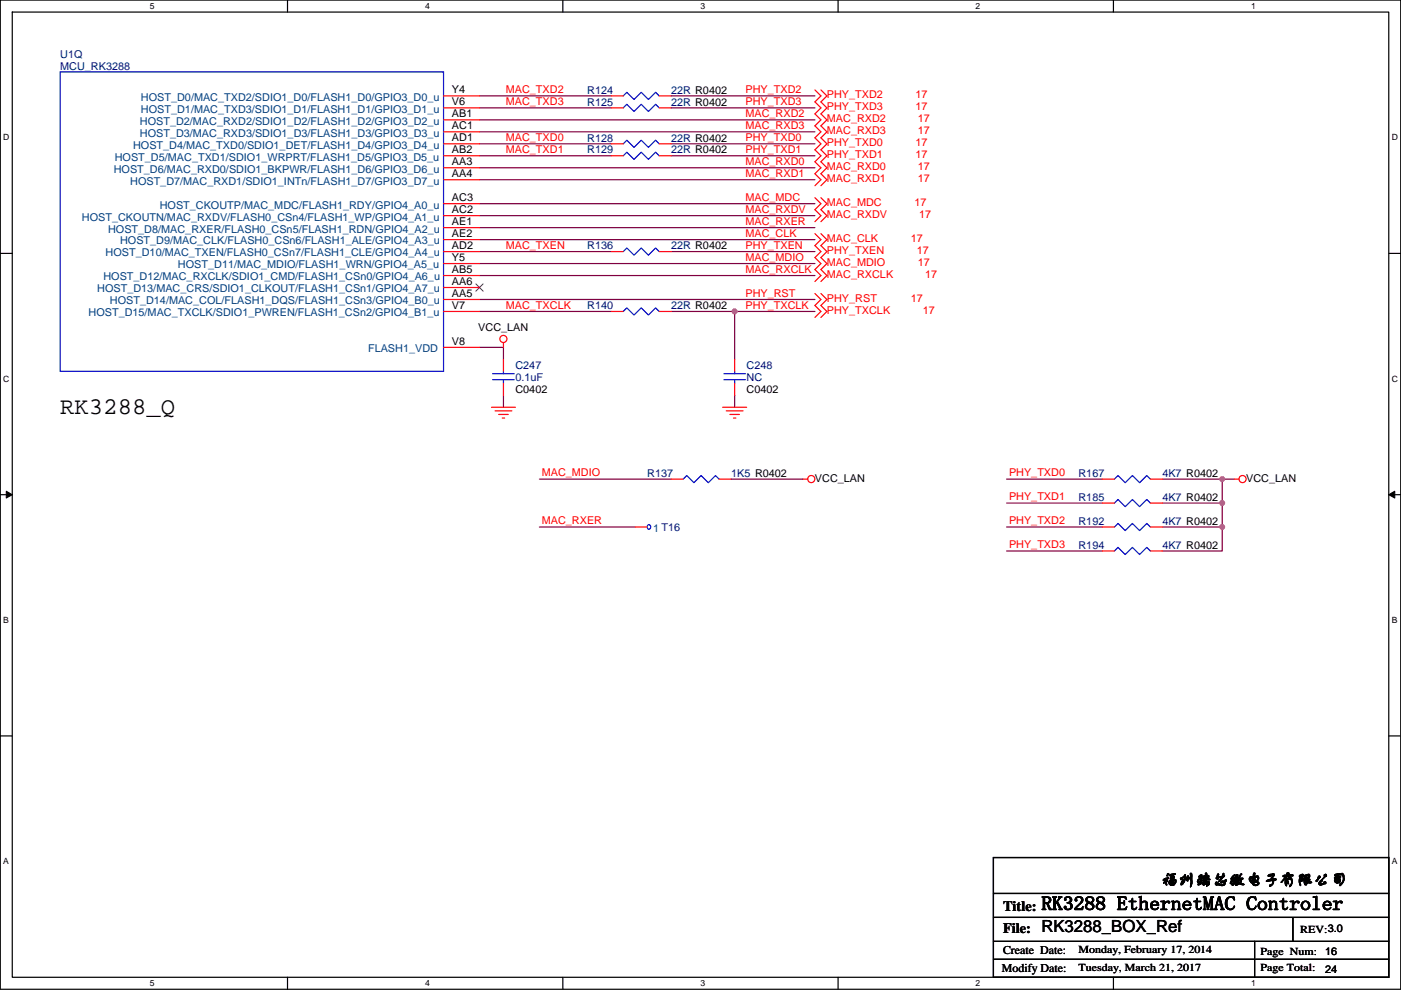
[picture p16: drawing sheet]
<svg xmlns="http://www.w3.org/2000/svg" width="297mm" height="210mm" viewBox="0 0 297 210" stroke-linecap="round" stroke-linejoin="round" font-family="sans-serif">
<defs><g id="words">
<text font-size="5.1" x="12.8" y="87.9">RK3288_Q</text>
<text font-size="4.1" x="220.8" y="193">RK3288 EthernetMAC Controler</text>
<g font-size="3.6">
<text x="246.2" y="187.7">福州瑞芯微电子有限公司</text>
<text x="220.8" y="197.8">RK3288_BOX_Ref</text>
</g>
<g font-size="3">
<text x="212.7" y="193.3">Title:</text>
<text x="212.7" y="197.9">File:</text>
</g>
<g font-size="2.5">
<text x="212.7" y="202.4">Create Date:</text>
<text x="212.4" y="206.2">Modify Date:</text>
</g>
<g font-size="2.3" fill="#000080">
<text x="12.8" y="12.2">U1Q</text>
<text x="12.8" y="14.8">MCU_RK3288</text>
<text x="124.5" y="19.9">R124</text>
<text x="124.5" y="22.4">R125</text>
<text x="142.3" y="19.9">22R R0402</text>
<text x="142.3" y="22.4">22R R0402</text>
<text x="124.5" y="30">R128</text>
<text x="124.5" y="32.6">R129</text>
<text x="142.3" y="30">22R R0402</text>
<text x="142.3" y="32.6">22R R0402</text>
<text x="124.5" y="52.9">R136</text>
<text x="142.3" y="52.9">22R R0402</text>
<text x="124.5" y="65.6">R140</text>
<text x="142.3" y="65.6">22R R0402</text>
<text x="109.3" y="78.3">C247</text>
<text x="109.3" y="80.8">0.1uF</text>
<text x="158.3" y="78.3">C248</text>
<text x="158.3" y="80.8">NC</text>
<text x="137.2" y="101.1">R137</text>
<text x="155" y="101.1">1K5 R0402</text>
<text x="228.7" y="101.1">R167</text>
<text x="246.4" y="101.1">4K7 R0402</text>
<text x="228.7" y="106.2">R185</text>
<text x="246.4" y="106.2">4K7 R0402</text>
<text x="228.7" y="111.3">R192</text>
<text x="246.4" y="111.3">4K7 R0402</text>
<text x="228.7" y="116.4">R194</text>
<text x="246.4" y="116.4">4K7 R0402</text>
</g>
<g font-size="2.3" fill="#004080">
<text x="29.9" y="23.9">HOST_D1/MAC_TXD3/SDIO1_D1/FLASH1_D1/GPIO3_D1_u</text>
<text x="29.9" y="21.4">HOST_D0/MAC_TXD2/SDIO1_D0/FLASH1_D0/GPIO3_D0_u</text>
<text x="29.7" y="29">HOST_D3/MAC_RXD3/SDIO1_D3/FLASH1_D3/GPIO3_D3_u</text>
<text x="29.7" y="26.5">HOST_D2/MAC_RXD2/SDIO1_D2/FLASH1_D2/GPIO3_D2_u</text>
<text x="24.3" y="34.1">HOST_D5/MAC_TXD1/SDIO1_WRPRT/FLASH1_D5/GPIO3_D5_u</text>
<text x="28.2" y="31.5">HOST_D4/MAC_TXD0/SDIO1_DET/FLASH1_D4/GPIO3_D4_u</text>
<text x="24.1" y="36.6">HOST_D6/MAC_RXD0/SDIO1_BKPWR/FLASH1_D6/GPIO3_D6_u</text>
<text x="27.6" y="39.2">HOST_D7/MAC_RXD1/SDIO1_INTn/FLASH1_D7/GPIO3_D7_u</text>
<text x="17.4" y="46.8">HOST_CKOUTN/MAC_RXDV/FLASH0_CSn4/FLASH1_WP/GPIO4_A1_u</text>
<text x="33.9" y="44.2">HOST_CKOUTP/MAC_MDC/FLASH1_RDY/GPIO4_A0_u</text>
<text x="22.9" y="49.3">HOST_D8/MAC_RXER/FLASH0_CSn5/FLASH1_RDN/GPIO4_A2_u</text>
<text x="25.5" y="51.9">HOST_D9/MAC_CLK/FLASH0_CSn6/FLASH1_ALE/GPIO4_A3_u</text>
<text x="21.9" y="59.5">HOST_D12/MAC_RXCLK/SDIO1_CMD/FLASH1_CSn0/GPIO4_A6_u</text>
<text x="22.4" y="54.4">HOST_D10/MAC_TXEN/FLASH0_CSn7/FLASH1_CLE/GPIO4_A4_u</text>
<text x="37.7" y="56.9">HOST_D11/MAC_MDIO/FLASH1_WRN/GPIO4_A5_u</text>
<text x="20.6" y="62">HOST_D13/MAC_CRS/SDIO1_CLKOUT/FLASH1_CSn1/GPIO4_A7_u</text>
<text x="23.3" y="64.6">HOST_D14/MAC_COL/FLASH1_DQS/FLASH1_CSn3/GPIO4_B0_u</text>
<text x="18.8" y="67.1">HOST_D15/MAC_TXCLK/SDIO1_PWREN/FLASH1_CSn2/GPIO4_B1_u</text>
<text x="78" y="74.7">FLASH1_VDD</text>
<text x="138.5" y="112.8">1 T16</text>
</g>
<g font-size="2.3">
<text x="95.8" y="22.4">V6</text>
<text x="95.8" y="19.8">Y4</text>
<text x="95.8" y="27.4">AC1</text>
<text x="95.8" y="24.9">AB1</text>
<text x="95.8" y="30">AD1</text>
<text x="95.8" y="35.1">AA3</text>
<text x="95.8" y="32.5">AB2</text>
<text x="95.8" y="37.6">AA4</text>
<text x="95.8" y="42.7">AC3</text>
<text x="95.8" y="47.8">AE1</text>
<text x="95.8" y="45.2">AC2</text>
<text x="95.8" y="52.8">AD2</text>
<text x="95.8" y="50.3">AE2</text>
<text x="95.8" y="57.9">AB5</text>
<text x="95.8" y="55.4">Y5</text>
<text x="95.8" y="65.5">V7</text>
<text x="95.8" y="60.5">AA6</text>
<text x="95.8" y="63">AA5</text>
<text x="101.4" y="70.1">VCC_LAN</text>
<text x="95.8" y="73.2">V8</text>
<text x="109.3" y="83.4">C0402</text>
<text x="158.3" y="83.4">C0402</text>
<text x="172.8" y="102.2">VCC_LAN</text>
<text x="264.2" y="102.2">VCC_LAN</text>
<text x="275.7" y="197.9">REV:3.0</text>
<text x="228.7" y="202.2">Monday, February 17, 2014</text>
<text x="267.3" y="202.5">Page Num:</text>
<text x="281" y="202.5">16</text>
<text x="228.7" y="206">Tuesday, March 21, 2017</text>
<text x="267.3" y="206">Page Total:</text>
<text x="281" y="206.3">24</text>
</g>
<g font-size="2.3" fill="#f00">
<text x="107.2" y="19.7">MAC_TXD2</text>
<text x="107.2" y="22.3">MAC_TXD3</text>
<text x="158" y="22.3">PHY_TXD3</text>
<text x="158" y="19.7">PHY_TXD2</text>
<text x="175.3" y="20.9">PHY_TXD2</text>
<text x="175.3" y="23.4">PHY_TXD3</text>
<text x="194.1" y="20.9">17</text>
<text x="194.1" y="23.4">17</text>
<text x="107.2" y="29.9">MAC_TXD0</text>
<text x="158" y="29.9">PHY_TXD0</text>
<text x="158" y="24.8">MAC_RXD2</text>
<text x="158" y="27.3">MAC_RXD3</text>
<text x="175.3" y="26">MAC_RXD2</text>
<text x="175.3" y="28.5">MAC_RXD3</text>
<text x="194.6" y="26">17</text>
<text x="194.6" y="28.5">17</text>
<text x="107.2" y="32.4">MAC_TXD1</text>
<text x="158" y="32.4">PHY_TXD1</text>
<text x="158" y="35">MAC_RXD0</text>
<text x="175.3" y="31">PHY_TXD0</text>
<text x="175.3" y="33.6">PHY_TXD1</text>
<text x="194.1" y="31">17</text>
<text x="194.1" y="33.6">17</text>
<text x="158" y="37.5">MAC_RXD1</text>
<text x="175.3" y="36.1">MAC_RXD0</text>
<text x="175.3" y="38.7">MAC_RXD1</text>
<text x="194.6" y="36.1">17</text>
<text x="194.6" y="38.7">17</text>
<text x="158" y="45.1">MAC_RXDV</text>
<text x="158" y="47.7">MAC_RXER</text>
<text x="158" y="42.6">MAC_MDC</text>
<text x="175.3" y="43.7">MAC_MDC</text>
<text x="175.3" y="46.3">MAC_RXDV</text>
<text x="193.9" y="43.7">17</text>
<text x="194.9" y="46.3">17</text>
<text x="107.2" y="52.7">MAC_TXEN</text>
<text x="158" y="52.7">PHY_TXEN</text>
<text x="158" y="50.2">MAC_CLK</text>
<text x="175.3" y="53.9">PHY_TXEN</text>
<text x="175.3" y="51.4">MAC_CLK</text>
<text x="193.1" y="51.4">17</text>
<text x="194.4" y="53.9">17</text>
<text x="158" y="57.8">MAC_RXCLK</text>
<text x="158" y="55.3">MAC_MDIO</text>
<text x="175.3" y="59">MAC_RXCLK</text>
<text x="175.3" y="56.4">MAC_MDIO</text>
<text x="194.6" y="56.4">17</text>
<text x="196.1" y="59">17</text>
<text x="107.2" y="65.4">MAC_TXCLK</text>
<text x="158" y="65.4">PHY_TXCLK</text>
<text x="158" y="62.9">PHY_RST</text>
<text x="175.3" y="64.1">PHY_RST</text>
<text x="193.1" y="64.1">17</text>
<text x="175.3" y="66.6">PHY_TXCLK</text>
<text x="195.6" y="66.6">17</text>
<text x="114.9" y="101">MAC_MDIO</text>
<text x="213.9" y="101">PHY_TXD0</text>
<text x="213.9" y="106.1">PHY_TXD1</text>
<text x="114.9" y="111.2">MAC_RXER</text>
<text x="213.9" y="111.2">PHY_TXD2</text>
<text x="213.9" y="116.2">PHY_TXD3</text>
</g>
<g font-size="1.8">
<text x="31.8" y="1.9">5</text>
<text x="90.1" y="1.9">4</text>
<text x="148.5" y="1.9">3</text>
<text x="206.9" y="1.9">2</text>
<text x="265.2" y="1.9">1</text>
<text x=".7" y="29.8">D</text>
<text x="295.1" y="29.8">D</text>
<text x=".7" y="81">C</text>
<text x="295.1" y="81">C</text>
<text x=".7" y="132.1">B</text>
<text x="295.1" y="132.1">B</text>
<text x=".7" y="183.3">A</text>
<text x="295.1" y="183.3">A</text>
<text x="31.8" y="209.2">5</text>
<text x="90.1" y="209.2">4</text>
<text x="148.5" y="209.2">3</text>
<text x="206.9" y="209.2">2</text>
<text x="265.2" y="209.2">1</text>
</g>
</g></defs>
<path d="M.1 0h296.9v209.8h-296.9zM2.6 2.6h291.8v204.7h-291.8z" fill="none" stroke="#000" stroke-width=".25"/>
<g fill="#fff">
<path d="M31.8 .3h1v2h-1z"/>
<path d="M31.8 207.5h1v2.1h-1z"/>
</g>
<path d="M61 0v2.6M61 207.3v2.5" fill="none" stroke="#000" stroke-width=".25"/>
<g fill="#fff">
<path d="M90.1 .3h1v2h-1z"/>
<path d="M90.1 207.5h1v2.1h-1z"/>
</g>
<path d="M119.3 0v2.6M119.3 207.3v2.5" fill="none" stroke="#000" stroke-width=".25"/>
<g fill="#fff">
<path d="M148.5 .3h1v2h-1z"/>
<path d="M148.5 207.5h1v2.1h-1z"/>
</g>
<path d="M177.7 0v2.6M177.7 207.3v2.5" fill="none" stroke="#000" stroke-width=".25"/>
<g fill="#fff">
<path d="M206.9 .3h1v2h-1z"/>
<path d="M206.9 207.5h1v2.1h-1z"/>
</g>
<path d="M236.1 0v2.6M236.1 207.3v2.5" fill="none" stroke="#000" stroke-width=".25"/>
<g fill="#fff">
<path d="M265.2 .3h1v2h-1z"/>
<path d="M265.2 207.5h1v2.1h-1z"/>
<path d="M.7 28.2h1.3v2h-1.3z"/>
<path d="M295.1 28.2h1.3v2h-1.3z"/>
<path d="M.7 79.3h1.3v2.1h-1.3z"/>
<path d="M295.1 79.3h1.3v2.1h-1.3z"/>
</g>
<path d="M.1 53.7h2.5M294.4 53.7h2.6" fill="none" stroke="#000" stroke-width=".25"/>
<g fill="#fff">
<path d="M.7 130.5h1.2v2h-1.2z"/>
<path d="M295.1 130.5h1.2v2h-1.2z"/>
</g>
<path d="M.1 104.9h2.5M294.4 104.9h2.6" fill="none" stroke="#000" stroke-width=".25"/>
<path d="M1.3 104.2l1.3 .7-1.3 .7zM294.4 104.9l1.3-.7v1.4z" fill="#000" stroke="#000" stroke-width=".21"/>
<g fill="#fff">
<path d="M.7 181.7h1.2v2h-1.2z"/>
<path d="M295.1 181.7h1.2v2h-1.2z"/>
</g>
<path d="M.1 156.1h2.5M294.4 156.1h2.6M210.6 181.9h83.8v25.4h-83.8zM210.6 189.5h83.8M210.6 194.6h83.8M210.6 199.7h83.8M266 199.7v7.6M274.1 194.6v5.1M210.6 203.5h83.8" fill="none" stroke="#000" stroke-width=".25"/>
<g fill="none" stroke="#800040" stroke-width=".25">
<path d="M101.7 35.6h71.1M101.7 38.1h71.1M101.7 25.4h71.1M101.7 28h71.1M101.7 22.9h27.9M101.7 33h27.9M101.7 30.5h27.9M101.7 20.3h27.9M142.3 22.9h30.5M142.3 20.3h30.5M142.3 33h30.5M142.3 30.5h30.5"/>
<path d="M101.7 58.4h71.1M101.7 45.7h71.1M101.7 48.3h71.1M101.7 43.2h71.1M101.7 50.8h71.1M101.7 55.9h71.1M101.7 53.4h27.9M142.3 53.4h30.5M101.7 63.5h71.1M101.7 66.1h27.9M101.7 73.7h5v2.5M142.3 66.1h13.5"/>
<path d="M155.8 66.1h17M155.8 66.1v10.1M106.7 83.8v2.6M155.8 83.8v2.6M114.4 111.8h20.3M114.4 101.6h27.9M155 101.6h15.2M213.4 101.6h20.3M213.4 106.7h20.3M213.4 111.8h20.3M213.4 116.9h20.3M246.4 101.6h12.7v5.1h-12.7"/>
<path d="M259.1 106.7v5.1h-12.7M259.1 111.8v5.1h-12.7M259.1 101.6h2.6"/>
</g>
<g fill="#f0f" stroke="#f0f" stroke-width=".25">
<circle cx="155.7" cy="66" r=".5"/>
<circle cx="259.1" cy="101.6" r=".5"/>
<circle cx="259.1" cy="111.8" r=".5"/>
<circle cx="259.1" cy="106.7" r=".5"/>
</g>
<g fill="none" stroke="#f00" stroke-width=".25">
<path d="M172.8 19.1l1.3 1.2-1.3 1.3 1.3 1.3-1.3 1.3 1.3 1.2-1.3 1.3 1.3 1.3-1.3 1.2 1.3 1.3-1.3 1.3 1.3 1.2-1.3 1.3 1.3 1.3-1.3 1.3 1.3 1.2-1.3 1.3M174.1 19.1l1.2 1.2-1.2 1.3 1.2 1.3-1.2 1.3 1.2 1.2-1.2 1.3 1.2 1.3-1.2 1.2 1.2 1.3-1.2 1.3 1.2 1.2-1.2 1.3 1.2 1.3-1.2 1.3 1.2 1.2-1.2 1.3M94 38.1h7.7M94 35.6h7.7M94 33h7.7M94 30.5h7.7M94 28h7.7M94 25.4h7.7M94 22.9h7.7M94 20.3h7.7M129.6 20.3h2.5M129.6 30.5h2.5"/>
<path d="M129.6 22.9h2.5M129.6 33h2.5M139.8 20.3h2.5M139.8 30.5h2.5M139.8 22.9h2.5M139.8 33h2.5M94 58.4h7.7M94 55.9h7.7M94 53.4h7.7M94 50.8h7.7M94 48.3h7.7M94 45.7h7.7"/>
<path d="M94 43.2h7.7M129.6 53.4h2.5M139.8 53.4h2.5M172.8 41.9l1.3 1.3-1.3 1.3 1.3 1.2-1.3 1.3M172.8 49.6l1.3 1.2-1.3 1.3 1.3 1.3-1.3 1.2 1.3 1.3-1.3 1.3 1.3 1.2-1.3 1.3M174.1 41.9l1.2 1.3-1.2 1.3 1.2 1.2-1.2 1.3M174.1 49.6l1.2 1.2-1.2 1.3 1.2 1.3-1.2 1.2 1.2 1.3-1.2 1.3 1.2 1.2-1.2 1.3M94 66.1h7.7M94 63.5h7.7M94 61h7.7M94 73.7h7.7M106.7 72.7v1"/>
<path d="M106.7 76.2v2.6M129.6 66.1h2.5M139.8 66.1h2.5M155.8 76.2v2.6M172.8 62.3l1.3 1.2-1.3 1.3 1.3 1.3-1.3 1.2M174.1 62.3l1.2 1.2-1.2 1.3 1.2 1.3-1.2 1.2M104.2 86.4h5.1M105 87.1h3.5M105.7 87.9h2.1M106.5 88.7h.5M106.7 81.3v2.5M153.2 86.4h5.1"/>
<path d="M154 87.1h3.5M154.7 87.9h2.1M155.5 88.7h.5M155.8 81.3v2.5M134.7 111.8h2.5M142.3 101.6h2.5M152.5 101.6h2.5M170.2 101.6h1.1M233.7 116.9h2.6M233.7 101.6h2.6M233.7 111.8h2.6M233.7 106.7h2.6"/>
<path d="M243.9 116.9h2.5M243.9 101.6h2.5M243.9 111.8h2.5M243.9 106.7h2.5M261.7 101.6h1"/>
<circle cx="106.7" cy="71.9" r=".76"/>
<circle cx="172" cy="101.6" r=".76"/>
<circle cx="263.4" cy="101.6" r=".76"/>
</g>
<g fill="none" stroke="#00f" stroke-width=".25">
<path d="M12.8 15.3h81.2v63.5h-81.2zM132.1 20.3l.8-.7 1.5 1.5 1.6-1.5 1.5 1.5 1.5-1.5 .8 .7M132.1 30.5l.8-.8 1.5 1.6 1.6-1.6 1.5 1.6 1.5-1.6 .8 .8M132.1 22.9l.8-.8 1.5 1.5 1.6-1.5 1.5 1.5 1.5-1.5 .8 .8M132.1 33l.8-.7 1.5 1.5 1.6-1.5 1.5 1.5 1.5-1.5 .8 .7M132.1 53.4l.8-.8 1.5 1.5 1.6-1.5 1.5 1.5 1.5-1.5 .8 .8M104.5 79.3h4.5M106.7 78.8v.5M132.1 66.1l.8-.8 1.5 1.5 1.6-1.5 1.5 1.5 1.5-1.5 .8 .8M153.5 79.3h4.5M155.8 78.8v.5M104.5 80.5h4.5"/>
<path d="M106.7 80.5v.8M153.5 80.5h4.5M155.8 80.5v.8M137.4 111.3a.45 .45 0 0 1 .6 .5 .45 .45 0 0 1-.6 .4 .62 .62 0 0 1 0-.9zM144.8 101.6l.8-.7 1.5 1.5 1.6-1.5 1.5 1.5 1.5-1.5 .8 .7M236.3 116.9l.7-.8 1.6 1.5 1.5-1.5 1.5 1.5 1.5-1.5 .8 .8M236.3 101.6l.7-.7 1.6 1.5 1.5-1.5 1.5 1.5 1.5-1.5 .8 .7M236.3 111.8l.7-.8 1.6 1.5 1.5-1.5 1.5 1.5 1.5-1.5 .8 .8M236.3 106.7l.7-.8 1.6 1.6 1.5-1.6 1.5 1.6 1.5-1.6 .8 .8"/>
</g>
<path d="M100.9 60.2l1.5 1.6M102.4 60.2l-1.5 1.6" fill="none" stroke="#804000" stroke-width=".21"/>
<use href="#words"/>
</svg>
